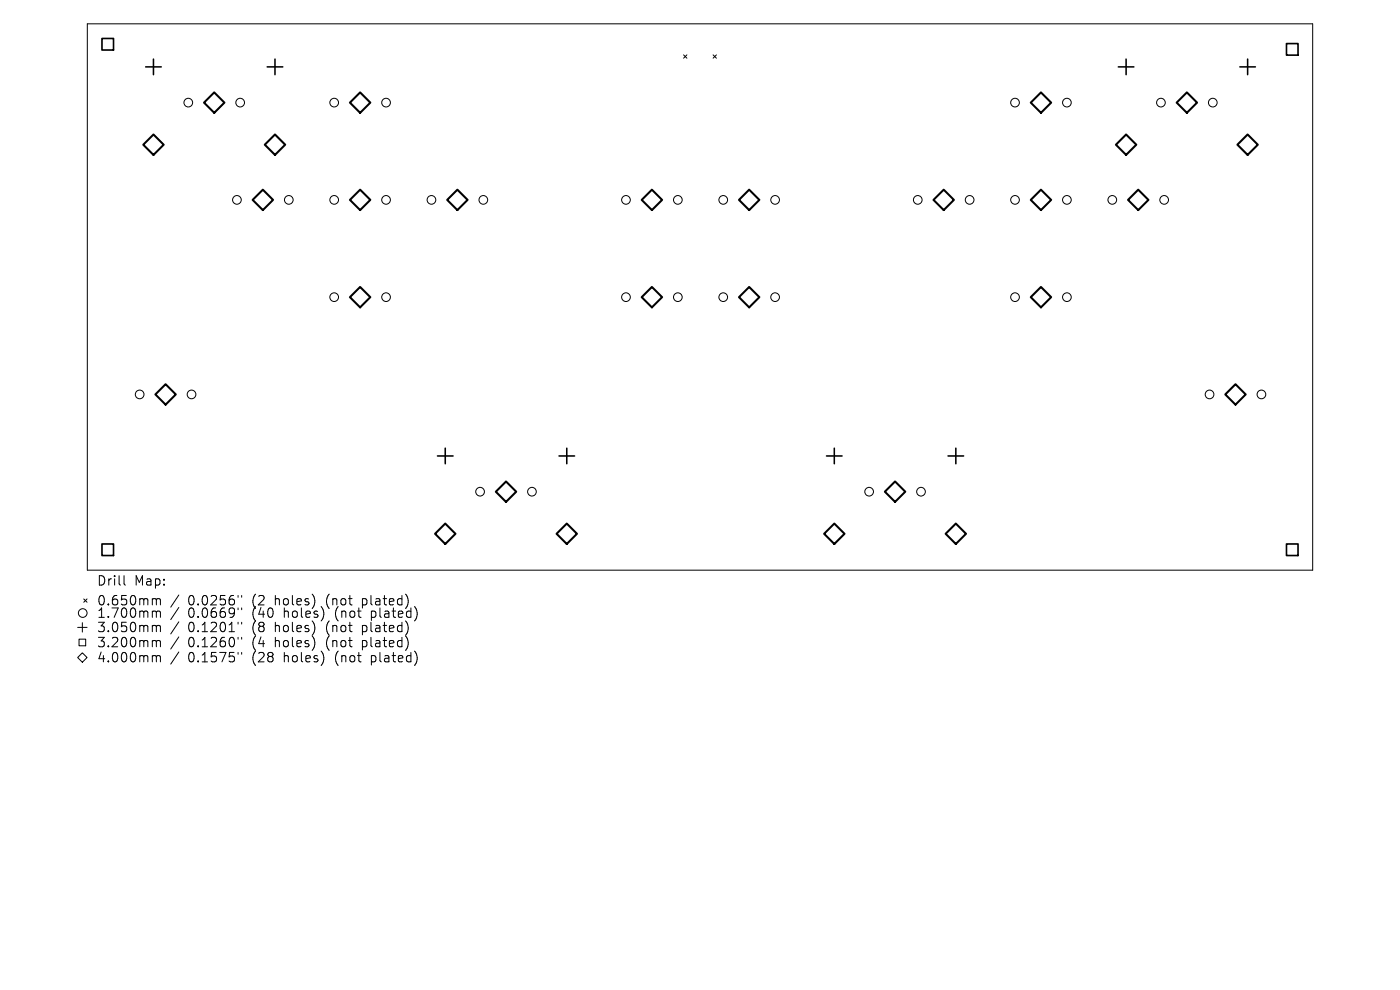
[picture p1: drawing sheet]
<svg xmlns="http://www.w3.org/2000/svg" width="297mm" height="210mm" viewBox="0 0 297 210" stroke-linecap="round" stroke-linejoin="round" font-family="sans-serif">
<defs><g id="words">
<g font-size="2.8">
<text x="20.5" y="124.5">Drill</text>
<text x="28.5" y="124.5">Map:</text>
<text x="20.5" y="128.7">0.650mm</text>
<text x="20.5" y="131.3">1.700mm</text>
<text x="39.9" y="128.7">0.0256&quot;</text>
<text x="39.9" y="131.3">0.0669&quot;</text>
<text x="53.6" y="128.7">(2</text>
<text x="53.6" y="131.3">(40</text>
<text x="58.6" y="128.7">holes)</text>
<text x="60.5" y="131.3">holes)</text>
<text x="69.7" y="128.7">(not</text>
<text x="71.6" y="131.3">(not</text>
<text x="77.5" y="128.7">plated)</text>
<text x="79.4" y="131.3">plated)</text>
<text x="20.5" y="134.4">3.050mm</text>
<text x="20.5" y="137.6">3.200mm</text>
<text x="39.9" y="134.4">0.1201&quot;</text>
<text x="39.9" y="137.6">0.1260&quot;</text>
<text x="53.6" y="134.4">(8</text>
<text x="53.6" y="137.6">(4</text>
<text x="58.6" y="134.4">holes)</text>
<text x="58.6" y="137.6">holes)</text>
<text x="69.7" y="134.4">(not</text>
<text x="69.7" y="137.6">(not</text>
<text x="77.5" y="134.4">plated)</text>
<text x="77.5" y="137.6">plated)</text>
<text x="20.5" y="140.8">4.000mm</text>
<text x="39.9" y="140.8">0.1575&quot;</text>
<text x="53.6" y="140.8">(28</text>
<text x="60.5" y="140.8">holes)</text>
<text x="71.6" y="140.8">(not</text>
<text x="79.4" y="140.8">plated)</text>
</g>
</g></defs>
<g fill="none" stroke="#000" stroke-width=".21">
<path d="M18.5 5.1h260v115.9h-260zM145 11.6l.7 .7M145.7 11.6l-.7 .7M151.3 11.6l.7 .7M152 11.6l-.7 .7M16.5 139.5l1-1 1 1-1 1zM16.5 133.1h2M16.8 135.6h1.4v1.4h-1.4zM17.5 132.1v2M17.8 127.1l.7 .7M18.5 127.1l-.7 .7M26.3 122.1v1.7l.3 .3"/>
<path d="M32.6 127l.5 .1 .1 .2M32.6 129.6h.3l.3 .3M32.6 132.7l.5 .1 .1 .2M32.6 135.9h.3l.3 .3M32.6 139.1l.5 .1 .1 .2M33.2 127.3l.3-.3 .4 .1 .1 1.2M33.2 127.3v1M33.2 129.9v1.1M33.2 133v1M33.2 136.2v1M33.2 139.4v1M33.2 129.9l.3-.3 .4 .1 .1 1.3"/>
<path d="M33.2 133l.3-.3 .4 .1 .1 1.2M33.2 136.2l.3-.3 .4 .1 .1 1.2M33.2 139.4l.3-.3 .4 .1 .1 1.2M37.9 126.2l-1.7 2.6M37.9 128.9l-1.7 2.5M37.9 131.9l-1.7 2.6M37.9 135.1l-1.7 2.6M37.9 138.3l-1.7 2.6M50.5 126.3v.4M50.5 129v.3M50.5 132v.4M50.5 135.2v.4"/>
<path d="M50.5 138.4v.4M51.3 126.3v.4M51.3 129v.3M51.3 132v.4M51.3 135.2v.4M51.3 138.4v.4"/>
<circle cx="39.9" cy="21.8" r=".92"/>
<circle cx="50.9" cy="21.8" r=".92"/>
<circle cx="70.9" cy="21.8" r=".92"/>
<circle cx="81.9" cy="21.8" r=".92"/>
<circle cx="215.3" cy="21.8" r=".92"/>
<circle cx="226.3" cy="21.8" r=".92"/>
<circle cx="246.3" cy="21.8" r=".92"/>
<circle cx="257.3" cy="21.8" r=".92"/>
<circle cx="50.3" cy="42.4" r=".92"/>
<circle cx="61.3" cy="42.4" r=".92"/>
<circle cx="70.9" cy="42.4" r=".92"/>
<circle cx="81.9" cy="42.4" r=".92"/>
<circle cx="91.5" cy="42.4" r=".92"/>
<circle cx="102.5" cy="42.4" r=".92"/>
<circle cx="132.8" cy="42.4" r=".92"/>
<circle cx="143.8" cy="42.4" r=".92"/>
<circle cx="153.4" cy="42.4" r=".92"/>
<circle cx="164.4" cy="42.4" r=".92"/>
<circle cx="194.7" cy="42.4" r=".92"/>
<circle cx="205.7" cy="42.4" r=".92"/>
<circle cx="215.3" cy="42.4" r=".92"/>
<circle cx="226.3" cy="42.4" r=".92"/>
<circle cx="236" cy="42.4" r=".92"/>
<circle cx="247" cy="42.4" r=".92"/>
<circle cx="70.9" cy="63" r=".92"/>
<circle cx="81.9" cy="63" r=".92"/>
<circle cx="132.8" cy="63" r=".92"/>
<circle cx="143.8" cy="63" r=".92"/>
<circle cx="153.4" cy="63" r=".92"/>
<circle cx="164.4" cy="63" r=".92"/>
<circle cx="215.3" cy="63" r=".92"/>
<circle cx="226.3" cy="63" r=".92"/>
<circle cx="29.6" cy="83.7" r=".92"/>
<circle cx="40.6" cy="83.7" r=".92"/>
<circle cx="256.6" cy="83.7" r=".92"/>
<circle cx="267.6" cy="83.7" r=".92"/>
<circle cx="101.8" cy="104.3" r=".92"/>
<circle cx="112.9" cy="104.3" r=".92"/>
<circle cx="184.4" cy="104.3" r=".92"/>
<circle cx="195.4" cy="104.3" r=".92"/>
<circle cx="17.5" cy="130" r=".92"/>
</g>
<g fill="none" stroke="#000" stroke-width=".33">
<path d="M30.9 14.2h3.3M32.6 12.5v3.3M56.7 14.2h3.3M58.3 12.5v3.3M237.2 14.2h3.3M238.9 12.5v3.3M263 14.2h3.3M264.7 12.5v3.3M92.8 96.7h3.3M94.5 95.1v3.3M118.6 96.7h3.3M120.2 95.1v3.3"/>
<path d="M175.3 96.7h3.3M177 95.1v3.3M201.1 96.7h3.3M202.8 95.1v3.3"/>
</g>
<path d="M21.6 8.2h2.5v2.4h-2.5zM272.9 9.2h2.5v2.5h-2.5zM21.6 115.4h2.5v2.4h-2.5zM272.9 115.4h2.5v2.4h-2.5z" fill="none" stroke="#000" stroke-width=".35"/>
<g fill="none" stroke="#000" stroke-width=".43">
<path d="M45.4 19.6l2.2 2.2-2.2 2.1-2.1-2.1zM220.8 19.6l2.2 2.2-2.2 2.1-2.1-2.1zM30.4 30.7l2.2-2.2 2.1 2.2-2.1 2.2zM56.2 30.7l2.1-2.2 2.2 2.2-2.2 2.2zM74.2 21.8l2.2-2.2 2.2 2.2-2.2 2.1zM236.7 30.7l2.2-2.2 2.2 2.2-2.2 2.2zM249.6 21.8l2.2-2.2 2.2 2.2-2.2 2.1zM262.5 30.7l2.2-2.2 2.1 2.2-2.1 2.2zM53.6 42.4l2.2-2.2 2.1 2.2-2.1 2.2zM74.2 42.4l2.2-2.2 2.2 2.2-2.2 2.2zM94.9 42.4l2.1-2.2 2.2 2.2-2.2 2.2zM136.1 42.4l2.2-2.2 2.2 2.2-2.2 2.2z"/>
<path d="M156.8 42.4l2.1-2.2 2.2 2.2-2.2 2.2zM198 42.4l2.2-2.2 2.2 2.2-2.2 2.2zM218.7 42.4l2.1-2.2 2.2 2.2-2.2 2.2zM239.3 42.4l2.2-2.2 2.1 2.2-2.1 2.2zM76.4 60.9l2.2 2.1-2.2 2.2-2.2-2.2zM138.3 60.9l2.2 2.1-2.2 2.2-2.2-2.2zM158.9 60.9l2.2 2.1-2.2 2.2-2.1-2.2zM220.8 60.9l2.2 2.1-2.2 2.2-2.1-2.2zM33 83.7l2.1-2.2 2.2 2.2-2.2 2.1zM259.9 83.7l2.2-2.2 2.2 2.2-2.2 2.1zM92.3 113.2l2.2-2.1 2.1 2.1-2.1 2.2zM105.2 104.3l2.1-2.2 2.2 2.2-2.2 2.2z"/>
<path d="M118.1 113.2l2.1-2.1 2.2 2.1-2.2 2.2zM174.8 113.2l2.2-2.1 2.2 2.1-2.2 2.2zM187.7 104.3l2.2-2.2 2.2 2.2-2.2 2.2zM200.6 113.2l2.2-2.1 2.1 2.1-2.1 2.2z"/>
</g>
<use href="#words"/>
</svg>
